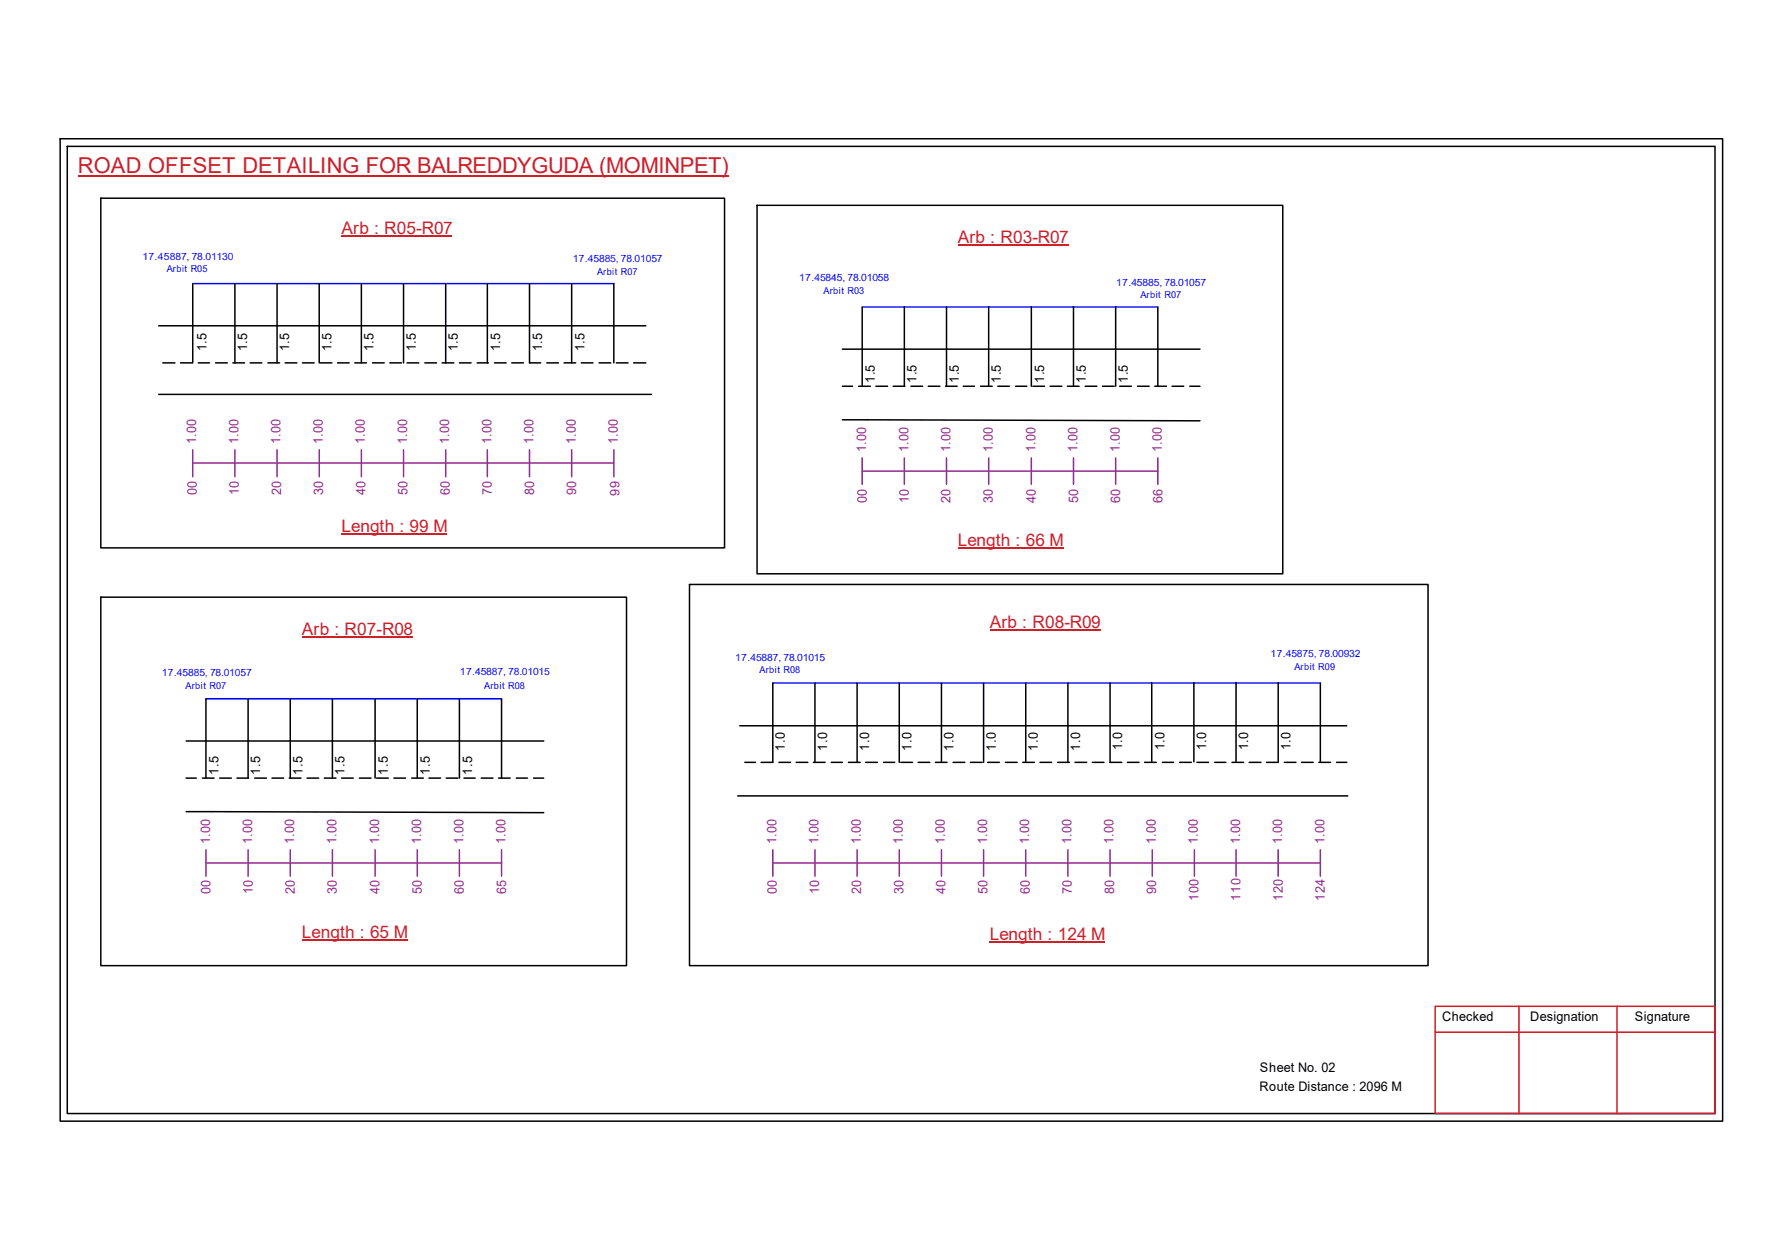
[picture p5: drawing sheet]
<svg xmlns="http://www.w3.org/2000/svg" width="297mm" height="210mm" viewBox="0 0 297 210" stroke-linecap="round" stroke-linejoin="round" font-family="sans-serif">
<defs><g id="words">
<text font-size="3.6" fill="#cd2027" x="13" y="28.9">ROAD OFFSET DETAILING FOR BALREDDYGUDA (MOMINPET)</text>
<g font-size="2.9" fill="#cd2027">
<text x="56.9" y="39">Arb : R05-R07</text>
<text x="159.6" y="40.6">Arb : R03-R07</text>
<text x="56.9" y="88.6">Length : 99 M</text>
<text x="159.6" y="90.9">Length : 66 M</text>
<text x="50.3" y="105.8">Arb : R07-R08</text>
<text x="165" y="104.6">Arb : R08-R09</text>
<text x="50.3" y="156.2">Length : 65 M</text>
<text x="165" y="156.5">Length : 124 M</text>
</g>
<g font-size="2.2">
<text x="34.4" y="58.5" transform="rotate(-90 34.4 58.5)">1.5</text>
<text x="41.2" y="58.5" transform="rotate(-90 41.2 58.5)">1.5</text>
<text x="48.2" y="58.5" transform="rotate(-90 48.2 58.5)">1.5</text>
<text x="55.2" y="58.5" transform="rotate(-90 55.2 58.5)">1.5</text>
<text x="62.3" y="58.5" transform="rotate(-90 62.3 58.5)">1.5</text>
<text x="69.3" y="58.5" transform="rotate(-90 69.3 58.5)">1.5</text>
<text x="76.3" y="58.5" transform="rotate(-90 76.3 58.5)">1.5</text>
<text x="83.4" y="58.5" transform="rotate(-90 83.4 58.5)">1.5</text>
<text x="90.4" y="58.5" transform="rotate(-90 90.4 58.5)">1.5</text>
<text x="97.4" y="58.5" transform="rotate(-90 97.4 58.5)">1.5</text>
<text x="145.8" y="63.8" transform="rotate(-90 145.8 63.8)">1.5</text>
<text x="152.8" y="63.8" transform="rotate(-90 152.8 63.8)">1.5</text>
<text x="159.8" y="63.8" transform="rotate(-90 159.8 63.8)">1.5</text>
<text x="166.8" y="63.8" transform="rotate(-90 166.8 63.8)">1.5</text>
<text x="174" y="63.8" transform="rotate(-90 174 63.8)">1.5</text>
<text x="181" y="63.8" transform="rotate(-90 181 63.8)">1.5</text>
<text x="188" y="63.8" transform="rotate(-90 188 63.8)">1.5</text>
<text x="130.8" y="125.1" transform="rotate(-90 130.8 125.1)">1.0</text>
<text x="137.9" y="125.1" transform="rotate(-90 137.9 125.1)">1.0</text>
<text x="144.9" y="125.1" transform="rotate(-90 144.9 125.1)">1.0</text>
<text x="151.9" y="125.1" transform="rotate(-90 151.9 125.1)">1.0</text>
<text x="159" y="125.1" transform="rotate(-90 159 125.1)">1.0</text>
<text x="166" y="125.1" transform="rotate(-90 166 125.1)">1.0</text>
<text x="173" y="125.1" transform="rotate(-90 173 125.1)">1.0</text>
<text x="180" y="125.1" transform="rotate(-90 180 125.1)">1.0</text>
<text x="187.1" y="125" transform="rotate(-90 187.1 125)">1.0</text>
<text x="194.1" y="125" transform="rotate(-90 194.1 125)">1.0</text>
<text x="201" y="125" transform="rotate(-90 201 125)">1.0</text>
<text x="208.1" y="125" transform="rotate(-90 208.1 125)">1.0</text>
<text x="215.1" y="125" transform="rotate(-90 215.1 125)">1.0</text>
<text x="36.4" y="129" transform="rotate(-90 36.4 129)">1.5</text>
<text x="43.4" y="129" transform="rotate(-90 43.4 129)">1.5</text>
<text x="50.4" y="129" transform="rotate(-90 50.4 129)">1.5</text>
<text x="57.4" y="129" transform="rotate(-90 57.4 129)">1.5</text>
<text x="64.6" y="129" transform="rotate(-90 64.6 129)">1.5</text>
<text x="71.7" y="129" transform="rotate(-90 71.7 129)">1.5</text>
<text x="78.7" y="129" transform="rotate(-90 78.7 129)">1.5</text>
<text x="240.4" y="170.1">Checked</text>
<text x="255.1" y="170.1">Designation</text>
<text x="272.5" y="170.1">Signature</text>
<text x="210" y="178.6">Sheet No. 02</text>
<text x="209.9" y="181.7">Route Distance : 2096 M</text>
</g>
<g font-size="2.2" fill="#93278f">
<text x="32.7" y="74" transform="rotate(-90 32.7 74)">1.00</text>
<text x="39.7" y="74" transform="rotate(-90 39.7 74)">1.00</text>
<text x="46.8" y="74" transform="rotate(-90 46.8 74)">1.00</text>
<text x="53.8" y="74" transform="rotate(-90 53.8 74)">1.00</text>
<text x="60.8" y="74" transform="rotate(-90 60.8 74)">1.00</text>
<text x="67.9" y="74" transform="rotate(-90 67.9 74)">1.00</text>
<text x="74.9" y="74" transform="rotate(-90 74.9 74)">1.00</text>
<text x="81.9" y="74" transform="rotate(-90 81.9 74)">1.00</text>
<text x="88.9" y="74" transform="rotate(-90 88.9 74)">1.00</text>
<text x="96" y="74" transform="rotate(-90 96 74)">1.00</text>
<text x="103" y="74" transform="rotate(-90 103 74)">1.00</text>
<text x="144.4" y="75.4" transform="rotate(-90 144.4 75.4)">1.00</text>
<text x="151.4" y="75.4" transform="rotate(-90 151.4 75.4)">1.00</text>
<text x="158.5" y="75.4" transform="rotate(-90 158.5 75.4)">1.00</text>
<text x="165.5" y="75.4" transform="rotate(-90 165.5 75.4)">1.00</text>
<text x="172.6" y="75.4" transform="rotate(-90 172.6 75.4)">1.00</text>
<text x="179.6" y="75.4" transform="rotate(-90 179.6 75.4)">1.00</text>
<text x="186.6" y="75.4" transform="rotate(-90 186.6 75.4)">1.00</text>
<text x="193.7" y="75.4" transform="rotate(-90 193.7 75.4)">1.00</text>
<text x="32.8" y="82.5" transform="rotate(-90 32.8 82.5)">00</text>
<text x="39.8" y="82.5" transform="rotate(-90 39.8 82.5)">10</text>
<text x="46.9" y="82.5" transform="rotate(-90 46.9 82.5)">20</text>
<text x="53.9" y="82.5" transform="rotate(-90 53.9 82.5)">30</text>
<text x="60.9" y="82.5" transform="rotate(-90 60.9 82.5)">40</text>
<text x="67.9" y="82.5" transform="rotate(-90 67.9 82.5)">50</text>
<text x="75" y="82.5" transform="rotate(-90 75 82.5)">60</text>
<text x="82" y="82.5" transform="rotate(-90 82 82.5)">70</text>
<text x="89" y="82.5" transform="rotate(-90 89 82.5)">80</text>
<text x="96.1" y="82.5" transform="rotate(-90 96.1 82.5)">90</text>
<text x="103.2" y="82.6" transform="rotate(-90 103.2 82.6)">99</text>
<text x="144.5" y="83.8" transform="rotate(-90 144.5 83.8)">00</text>
<text x="151.5" y="83.8" transform="rotate(-90 151.5 83.8)">10</text>
<text x="158.5" y="83.8" transform="rotate(-90 158.5 83.8)">20</text>
<text x="165.5" y="83.8" transform="rotate(-90 165.5 83.8)">30</text>
<text x="172.7" y="83.8" transform="rotate(-90 172.7 83.8)">40</text>
<text x="179.7" y="83.8" transform="rotate(-90 179.7 83.8)">50</text>
<text x="186.7" y="83.8" transform="rotate(-90 186.7 83.8)">60</text>
<text x="193.8" y="83.8" transform="rotate(-90 193.8 83.8)">66</text>
<text x="35" y="140.6" transform="rotate(-90 35 140.6)">1.00</text>
<text x="42" y="140.6" transform="rotate(-90 42 140.6)">1.00</text>
<text x="49.1" y="140.6" transform="rotate(-90 49.1 140.6)">1.00</text>
<text x="56.1" y="140.6" transform="rotate(-90 56.1 140.6)">1.00</text>
<text x="63.2" y="140.6" transform="rotate(-90 63.2 140.6)">1.00</text>
<text x="70.2" y="140.6" transform="rotate(-90 70.2 140.6)">1.00</text>
<text x="77.3" y="140.6" transform="rotate(-90 77.3 140.6)">1.00</text>
<text x="84.3" y="140.6" transform="rotate(-90 84.3 140.6)">1.00</text>
<text x="129.4" y="140.6" transform="rotate(-90 129.4 140.6)">1.00</text>
<text x="136.4" y="140.6" transform="rotate(-90 136.4 140.6)">1.00</text>
<text x="143.5" y="140.6" transform="rotate(-90 143.5 140.6)">1.00</text>
<text x="150.5" y="140.6" transform="rotate(-90 150.5 140.6)">1.00</text>
<text x="157.5" y="140.6" transform="rotate(-90 157.5 140.6)">1.00</text>
<text x="164.5" y="140.6" transform="rotate(-90 164.5 140.6)">1.00</text>
<text x="171.6" y="140.6" transform="rotate(-90 171.6 140.6)">1.00</text>
<text x="178.6" y="140.6" transform="rotate(-90 178.6 140.6)">1.00</text>
<text x="185.6" y="140.6" transform="rotate(-90 185.6 140.6)">1.00</text>
<text x="192.7" y="140.6" transform="rotate(-90 192.7 140.6)">1.00</text>
<text x="199.7" y="140.6" transform="rotate(-90 199.7 140.6)">1.00</text>
<text x="206.7" y="140.6" transform="rotate(-90 206.7 140.6)">1.00</text>
<text x="213.7" y="140.6" transform="rotate(-90 213.7 140.6)">1.00</text>
<text x="220.8" y="140.6" transform="rotate(-90 220.8 140.6)">1.00</text>
<text x="35.1" y="149" transform="rotate(-90 35.1 149)">00</text>
<text x="42.1" y="149" transform="rotate(-90 42.1 149)">10</text>
<text x="49.1" y="149" transform="rotate(-90 49.1 149)">20</text>
<text x="56.2" y="149" transform="rotate(-90 56.2 149)">30</text>
<text x="63.3" y="149" transform="rotate(-90 63.3 149)">40</text>
<text x="70.3" y="149" transform="rotate(-90 70.3 149)">50</text>
<text x="77.3" y="149" transform="rotate(-90 77.3 149)">60</text>
<text x="84.4" y="149" transform="rotate(-90 84.4 149)">65</text>
<text x="129.5" y="149" transform="rotate(-90 129.5 149)">00</text>
<text x="136.5" y="149" transform="rotate(-90 136.5 149)">10</text>
<text x="143.5" y="149" transform="rotate(-90 143.5 149)">20</text>
<text x="150.6" y="149" transform="rotate(-90 150.6 149)">30</text>
<text x="157.6" y="149" transform="rotate(-90 157.6 149)">40</text>
<text x="164.6" y="149" transform="rotate(-90 164.6 149)">50</text>
<text x="171.7" y="149" transform="rotate(-90 171.7 149)">60</text>
<text x="178.7" y="149" transform="rotate(-90 178.7 149)">70</text>
<text x="185.7" y="149" transform="rotate(-90 185.7 149)">80</text>
<text x="192.7" y="149" transform="rotate(-90 192.7 149)">90</text>
<text x="199.8" y="150" transform="rotate(-90 199.8 150)">100</text>
<text x="206.8" y="150" transform="rotate(-90 206.8 150)">110</text>
<text x="213.8" y="150" transform="rotate(-90 213.8 150)">120</text>
<text x="220.8" y="150" transform="rotate(-90 220.8 150)">124</text>
</g>
<g font-size="1.7" fill="#00f">
<text x="23.7" y="43.3">17.45887, 78.01130</text>
<text x="95.5" y="43.7">17.45885, 78.01057</text>
<text x="133.2" y="46.7">17.45845, 78.01058</text>
<text x="186.1" y="47.6">17.45885, 78.01057</text>
<text x="27" y="112.6">17.45885, 78.01057</text>
<text x="76.7" y="112.5">17.45887, 78.01015</text>
<text x="122.6" y="110.1">17.45887, 78.01015</text>
<text x="211.8" y="109.5">17.45875, 78.00932</text>
</g>
<g font-size="1.6" fill="#00f">
<text x="27.8" y="45.4">Arbit R05</text>
<text x="99.5" y="45.8">Arbit R07</text>
<text x="137.3" y="48.9">Arbit R03</text>
<text x="190.1" y="49.7">Arbit R07</text>
<text x="126.6" y="112.2">Arbit R08</text>
<text x="215.8" y="111.6">Arbit R09</text>
<text x="30.9" y="114.7">Arbit R07</text>
<text x="80.7" y="114.7">Arbit R08</text>
</g>
</g></defs>
<g fill="none" stroke="#000" stroke-width=".25">
<path d="M10 23.1h277.1v163.7h-277.1zM11.2 24.4h274.7v161.1h-274.7zM16.8 33h104v58.3h-104zM126.2 34.2h87.6v61.4h-87.6zM26.5 54.3h81.2M32.1 47.2v13.3M39.2 47.2v13.3M46.2 47.2v13.3M53.2 47.2v13.3M60.2 47.2v13.3M67.3 47.2v13.3M74.3 47.2v13.3"/>
<path d="M81.2 47.2v13.3M88.3 47.2v13.3h1.8M95.3 47.2v13.3M102.3 47.2v13.3M140.4 58.2h59.6M143.7 51.1v13.2M150.7 51.1v13.2M157.8 51.1v13.2M164.8 51.1v13.2M171.9 51.1v13.2M178.9 51.1v13.2M186 51.1v13.2"/>
<path d="M193 51.1v13.2M26.5 65.7h82.1M27.1 60.5h2.1M30.1 60.5h1.9M33.1 60.5h1.8M35.9 60.5h2M38.8 60.5h2M41.7 60.5h1.9M44.7 60.5h1.9M47.5 60.5h2M50.4 60.5h2M53.4 60.5h1.9"/>
<path d="M56.3 60.5h1.9M59.1 60.5h2M62.1 60.5h1.9M65 60.5h1.9M67.9 60.5h1.9M70.8 60.5h2M73.7 60.5h1.9M76.6 60.5h1.9M79.5 60.5h1.9M82.4 60.5h2M85.3 60.5h1.9M91.1 60.5h2"/>
<path d="M94 60.5h2M96.9 60.5h1.9M99.9 60.5h1.9M102.7 60.5h2M105.6 60.5h2.1M140.4 69.9l59.6 .2M140.4 64.3h1.7M143.1 64.3h2M146 64.3h2M148.9 64.3h1.9M151.8 64.3h2M154.7 64.3h2"/>
<path d="M157.6 64.3h2M160.6 64.3h1.8M163.4 64.3h2M166.3 64.3h2M169.3 64.3h1.9M172.2 64.3h1.9M175 64.3h2M177.9 64.3h2M180.9 64.3h1.9M183.8 64.3h1.9M186.6 64.3h2M189.6 64.3h2"/>
<path d="M192.5 64.3h1.9M195.4 64.3h1.9M198.3 64.3h1.7M16.8 99.5h87.6v61.4h-87.6zM114.9 97.4h123.1v63.5h-123.1zM34.3 116.4v13.2M41.4 116.4v13.2M48.4 116.4v13.2M55.4 116.4v13.2M62.5 116.4v13.2M69.6 116.4v13.2M76.6 116.4v13.2"/>
<path d="M83.6 116.4v13.2M128.8 113.8v13.2h-1.9M135.8 113.8v13.2M142.9 113.8v13.2M149.9 113.8v13.2M156.9 113.8v13.2M164 113.8v13.2M171 113.8v13.2M178 113.8v13.2M185 113.8v13.2h2M192 113.7v13.2M199 113.7v13.2"/>
<path d="M206 113.7v13.2M213.1 113.7v13.2M220.1 113.8v13.2M31 135.2l59.6 .2M31 129.6h1.7M31 123.4h59.6M33.7 129.6h2M36.6 129.6h2M39.5 129.6h1.9M42.5 129.6h1.9M45.3 129.6h2M48.2 129.6h2"/>
<path d="M51.2 129.6h1.9M54.1 129.6h1.9M56.9 129.6h2M59.9 129.6h1.9M62.8 129.6h1.9M65.7 129.6h1.9M68.6 129.6h2M71.5 129.6h1.9M74.4 129.6h1.9M77.3 129.6h1.9M80.2 129.6h2M83.1 129.6h1.9"/>
<path d="M86.1 129.6h1.8M88.9 129.6h1.7M123 132.6h101.7M123.3 120.9h101.2M124.2 127h1.7M129.8 127h2M132.7 127h2M135.6 127h1.9M138.6 127h1.8M141.4 127h2M144.3 127h2M147.3 127h1.8"/>
<path d="M150.2 127h1.9M153 127h2M155.9 127h2M158.9 127h1.9M161.8 127h1.9M164.6 127h2M167.6 127h1.9M170.5 127h1.9M173.4 127h1.9M176.3 127h2M179.2 127h1.9M182.1 127h1.9"/>
<path d="M187.9 127h2M190.8 127h1.9M193.8 127h1.8M196.6 127h2M199.5 127h2M202.5 127h1.8M205.4 127h1.9M208.2 127h2M211.1 127h2M214.1 127h1.9M217 127h1.9M219.8 127h2"/>
<path d="M222.8 127h1.7"/>
</g>
<path d="M239.2 167.6h46.7v17.9h-46.7zM239.2 172h46.7M253.2 167.6v17.9M269.5 167.6v17.9" fill="none" stroke="#cc1f26" stroke-width=".25"/>
<path d="M13 29.3h108.5" fill="none" stroke="#cd2027" stroke-width=".25"/>
<path d="M32.1 47.2h70.2M143.7 51.1h49.3M34.3 116.4h49.3M128.8 113.8h91.3" fill="none" stroke="#00f" stroke-width=".25"/>
<g fill="none" stroke="#93278f" stroke-width=".25">
<path d="M32.1 77.1h70.2M32.1 74.9v4.5M39.2 74.9v4.5M46.2 74.9v4.5M53.2 74.9v4.5M60.2 74.9v4.5M67.3 74.9v4.5M74.3 74.9v4.5M81.2 74.9v4.5M88.3 74.9v4.5M95.3 74.9v4.5M102.3 74.9v4.5"/>
<path d="M143.7 78.5h49.3M143.7 76.3v4.4M150.7 76.3v4.4M157.8 76.3v4.4M164.8 76.3v4.4M171.9 76.3v4.4M178.9 76.3v4.4M186 76.3v4.4M193 76.3v4.4M34.3 143.8h49.3M34.3 141.6v4.4M41.4 141.6v4.4"/>
<path d="M48.4 141.6v4.4M55.4 141.6v4.4M62.5 141.6v4.4M69.6 141.6v4.4M76.6 141.6v4.4M83.6 141.6v4.4M128.8 143.8h91.3M128.8 141.6v4.4M135.8 141.6v4.4M142.9 141.6v4.4M149.9 141.6v4.4M156.9 141.6v4.4"/>
<path d="M164 141.6v4.4M171 141.6v4.4M178 141.6v4.4M185 141.6v4.4M192.1 141.6v4.4M199.1 141.6v4.4M206 141.6v4.4M213.1 141.6v4.4M220.1 141.6v4.4"/>
</g>
<path d="M56.9 39.4h18.5M159.6 40.9h18.5M56.9 89h17.6M159.6 91.3h17.6M50.3 106.2h18.5M165 105h18.4M50.3 156.5h17.6M165 156.9h19.2" fill="none" stroke="#cd2027" stroke-width=".17"/>
<use href="#words"/>
</svg>
